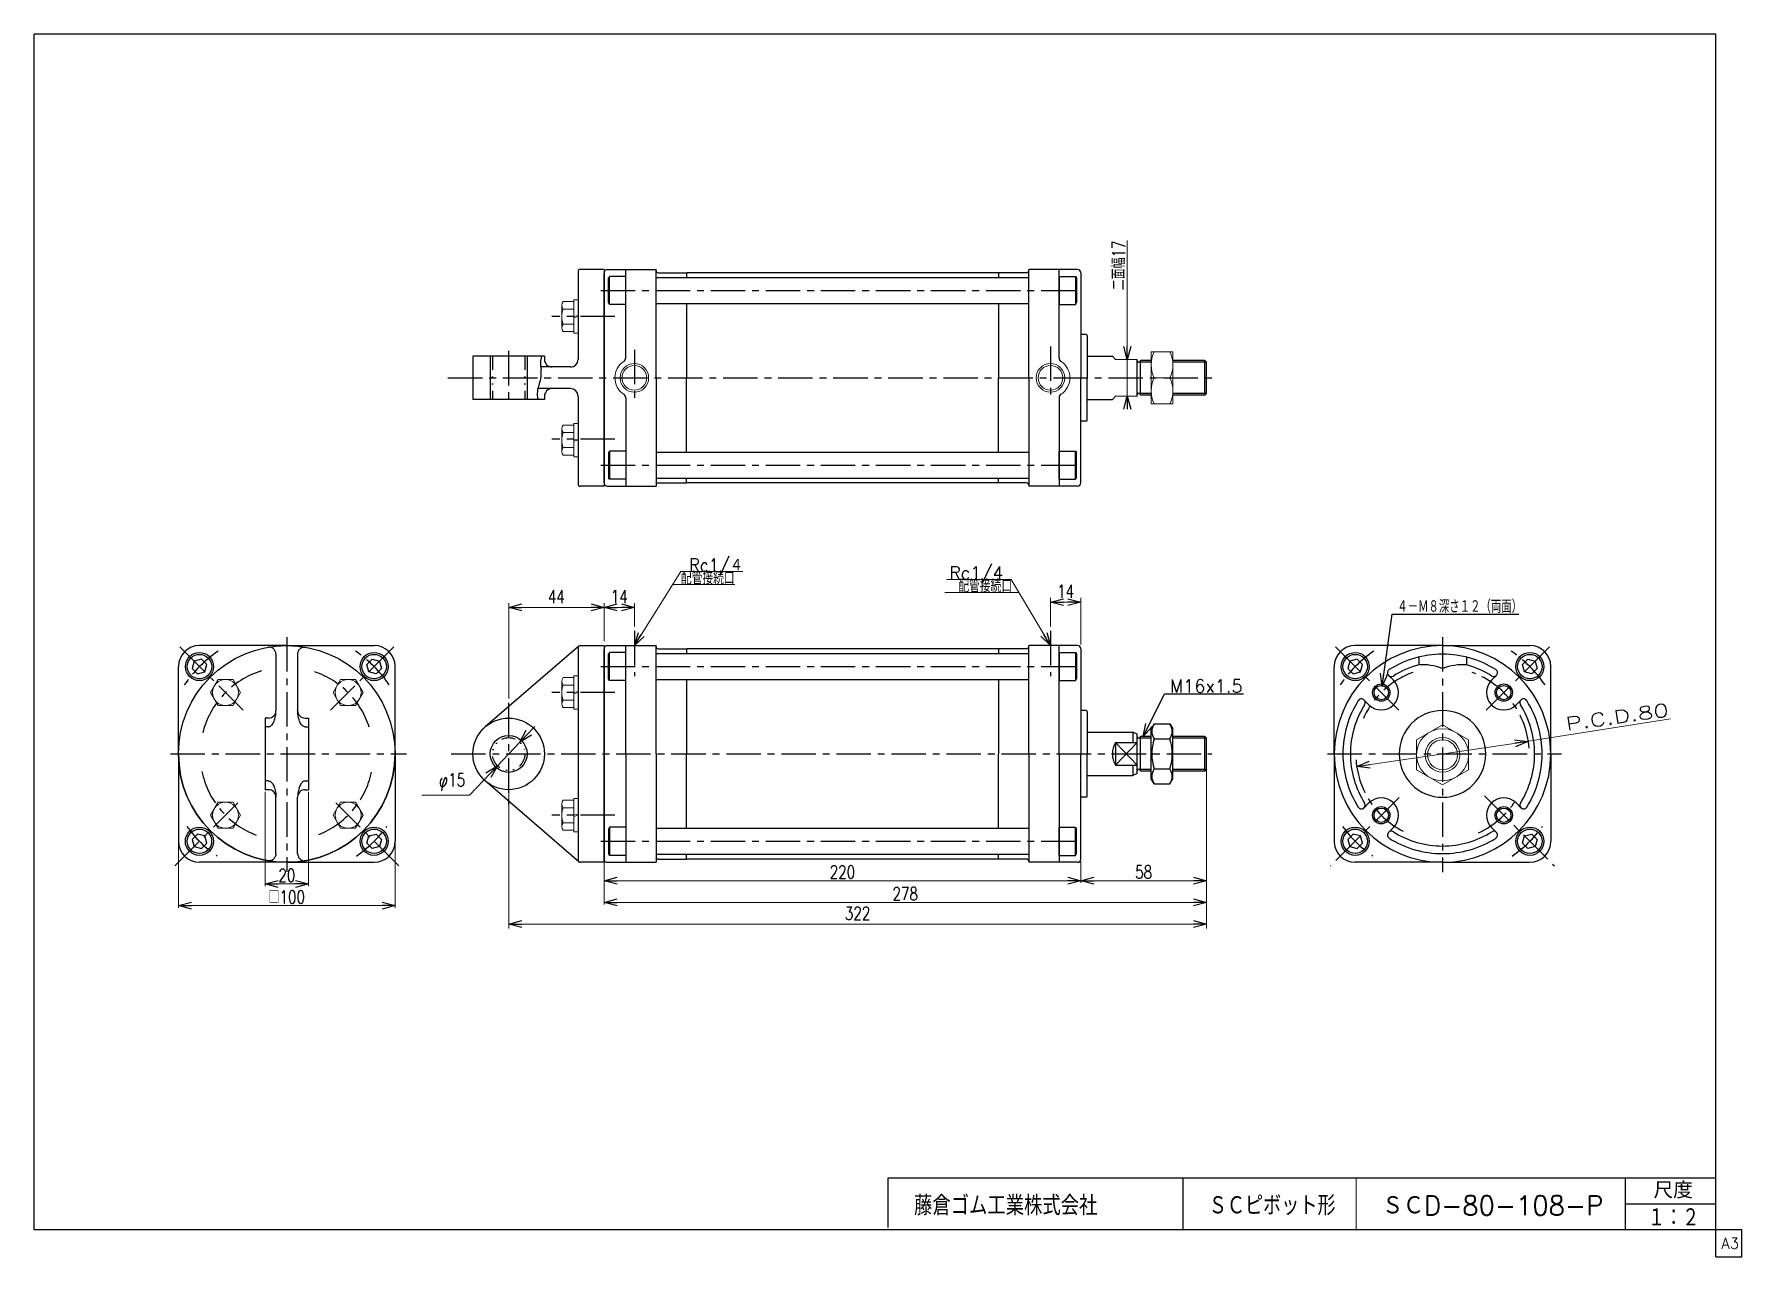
# Model space of a CAD drawing. Header units: millimetres. Extents: x -380 to 408, y -281 to 283.
import ezdxf
from ezdxf.enums import TextEntityAlignment as Align

# ---------------------------------------------------------------- set-up
doc = ezdxf.new("R2010")
doc.units = ezdxf.units.MM
doc.header["$LTSCALE"] = 0.5
doc.linetypes.add('CENTER', pattern=[50.8, 31.75, -6.35, 6.35, -6.35])
doc.linetypes.add('DIVIDE', pattern=[31.75, 12.7, -6.35, 0, -6.35, 0, -6.35])
doc.layers.add('ZUWAKU', color=7, linetype='Continuous')
doc.styles.add('FdaStyle0', font='txt.shx', dxfattribs={"width": 0.761905, "bigfont": 'bigfont'})
doc.dimstyles.new('DaDimDiametricStyle', dxfattribs={"dimtxt": 6, "dimasz": 6.000004, "dimexe": 2, "dimexo": 2, "dimgap": 2.827593, "dimtad": 2, "dimtih": 1, "dimtoh": 1, "dimdsep": 46, "dimtxsty": 'FdaStyle0', "dimblk1": 'OPEN30', "dimblk2": 'OPEN30', "dimsah": 1, "dimcen": 0.09, "dimclrd": 4, "dimclre": 4, "dimclrt": 4, "dimadec": 0, "dimazin": 2, "dimtfac": 1, "dimtdec": 4, "dimtmove": 0, "dimatfit": 0, "dimfxl": 1, "dimarcsym": 0})
doc.dimstyles.new('DaDimRotatedStyle', dxfattribs={"dimtxt": 6, "dimasz": 6.000004, "dimexe": 1, "dimexo": 2, "dimgap": 1, "dimtad": 3, "dimdsep": 46, "dimtxsty": 'FdaStyle0', "dimblk1": 'OPEN30', "dimblk2": 'OPEN30', "dimsah": 1, "dimcen": 0.09, "dimclrd": 4, "dimclre": 4, "dimclrt": 4, "dimadec": 0, "dimazin": 2, "dimtfac": 1, "dimtdec": 4, "dimtmove": 0, "dimatfit": 0, "dimfxl": 1, "dimarcsym": 0})

msp = doc.modelspace()

# ---------------------------------------------------------------- texts
at = {"color": 4, "style": 'FdaStyle0'}
for s, width, p, p2 in [('Rc1/４', 0.779874, (-77.763, 35.092), (-52.963, 35.092)), ('配管接続口', 0.673913, (-81.546, 29.092), (-56.746, 29.092)), ('Rc1/4', 0.805195, (42.39, 31.457), (67.19, 31.457)), ('配管接続口', 0.673913, (46.442, 25.457), (71.242, 25.457)), ('４－Ｍ８深さ１２（両面）', 0.666667, (248.991, 16.007), (306.591, 16.007)), ('M16x1.5', 0.8, (144.03, -20.696), (177.63, -20.696))]:
    msp.add_text(s, height=6, dxfattribs=dict(at, width=width)).set_placement(p, p2, align=Align.FIT)
msp.add_text('P.C.D.80', height=6, rotation=8, dxfattribs=at).set_placement((327.122, -38.244), (374.655, -31.564), align=Align.FIT)
at = {"layer": 'ZUWAKU', "color": 4, "style": 'FdaStyle0'}
for s, height, width, p, p2 in [('藤倉ゴム工業株式会社', 9, 0.652778, (26.025, -261.815), (110.625, -261.815)), ('ＳＣピボット形', 9, 0.65, (162.025, -261.815), (220.525, -261.815)), ('尺度', 7.6, 0.749175, (367.23, -254.06), (385.39, -254.06)), ('ＳＣD-80-108-P', 9, 0.752212, (242.025, -261.815), (344.025, -261.815)), ('１：２', 9, 0.637097, (364.687, -267.396), (388.387, -267.396))]:
    msp.add_text(s, height=height, dxfattribs=dict(at, width=width)).set_placement(p, p2, align=Align.FIT)
at = {"layer": 'ZUWAKU', "color": 7, "style": 'FdaStyle0', "width": 0.8}
msp.add_text('A3', height=5, dxfattribs=at).set_placement((398.615, -277.25), (406.615, -277.25), align=Align.FIT)

# ---------------------------------------------------------------- blocks, each defined once
blk = doc.blocks.new('_OPEN30')
at = {"color": 0, "linetype": 'ByBlock', "lineweight": -2}
for p, q in [((-1, 0.267949), (0, 0)), ((0, 0), (-1, -0.267949)), ((0, 0), (-1, 0))]:
    blk.add_line(p, q, dxfattribs=at)
blk = doc.blocks.new('DC_GROUP_Φ80_1')
at = {"color": 4, "linetype": 'Continuous', "lineweight": 25}
for p, q in [((-306.16, -6.26), (-307.06, -9.6)), ((-302.82, -5.36), (-306.16, -6.26)), ((-300.37, -7.81), (-302.82, -5.36)), ((-301.26, -11.16), (-300.37, -7.81)), ((-307.06, -9.6), (-304.61, -12.05)), ((-304.61, -12.05), (-301.26, -11.16))]:
    blk.add_line(p, q, dxfattribs=at)
for radius in [6.5, 5.63]:
    blk.add_circle((-303.71, -8.71), radius, dxfattribs=at)
blk = doc.blocks.new('DC_GROUP_Φ80_2')
at = {"color": 4, "linetype": 'Continuous', "lineweight": 25}
for p, q in [((-226.46, -7.81), (-224.01, -5.36)), ((-225.56, -11.16), (-226.46, -7.81)), ((-224.01, -5.36), (-220.66, -6.26)), ((-220.66, -6.26), (-219.77, -9.6)), ((-222.22, -12.05), (-225.56, -11.16)), ((-219.77, -9.6), (-222.22, -12.05))]:
    blk.add_line(p, q, dxfattribs=at)
for radius in [6.5, 5.63]:
    blk.add_circle((-223.11, -8.71), radius, dxfattribs=at)
blk = doc.blocks.new('DC_GROUP_Φ80_3')
at = {"color": 4, "linetype": 'Continuous', "lineweight": 25}
for p, q in [((-304.61, -85.97), (-307.06, -88.42)), ((-301.27, -86.86), (-304.61, -85.97)), ((-307.06, -88.42), (-306.17, -91.76)), ((-306.17, -91.76), (-302.82, -92.66)), ((-302.82, -92.66), (-300.37, -90.21)), ((-300.37, -90.21), (-301.27, -86.86))]:
    blk.add_line(p, q, dxfattribs=at)
for radius in [6.5, 5.63]:
    blk.add_circle((-303.72, -89.31), radius, dxfattribs=at)
blk = doc.blocks.new('DC_GROUP_Φ80_4')
at = {"color": 4, "linetype": 'Continuous', "lineweight": 25}
for p, q in [((-225.56, -86.86), (-222.21, -85.97)), ((-222.21, -85.97), (-219.76, -88.42)), ((-226.45, -90.21), (-225.56, -86.86)), ((-224, -92.66), (-226.45, -90.21)), ((-220.66, -91.76), (-224, -92.66)), ((-219.76, -88.42), (-220.66, -91.76))]:
    blk.add_line(p, q, dxfattribs=at)
for radius in [6.5, 5.63]:
    blk.add_circle((-223.11, -89.31), radius, dxfattribs=at)
blk = doc.blocks.new('*D5')
at = {"color": 4, "linetype": 'Continuous', "lineweight": 13}
for p, q in [((-313.41, -90.31), (-313.41, -120.01)), ((-213.41, -90.31), (-213.41, -120.01)), ((-313.41, -119.01), (-213.41, -119.01))]:
    blk.add_line(p, q, dxfattribs=at)
at = {"color": 4, "xscale": 6.000005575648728, "yscale": 5.999978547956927}
for p, rotation in [((-313.41, -119.01), 180), ((-213.41, -119.01), 360)]:
    blk.add_blockref('_OPEN30', p, dxfattribs=dict(at, rotation=rotation))
at = {"color": 4, "insert": (-263.41, -118.01), "char_height": 6, "width": 31.5, "attachment_point": 8, "style": 'FdaStyle0'}
blk.add_mtext('\\T1.00;□100', dxfattribs=at)
blk = doc.blocks.new('DC_GROUP_Φ80_5')
at = {"color": 4, "linetype": 'Continuous', "lineweight": 25}
for p, q in [((-268.62, -31.58), (-268.53, -30.95)), ((-268.53, -30.95), (-268.47, -30.31)), ((-268.47, -30.31), (-268.43, -29.66)), ((-268.43, -29.66), (-268.41, -29.01)), ((-271.91, -36.52), (-271.61, -36.49)), ((-271.61, -36.49), (-271.3, -36.41)), ((-271.3, -36.41), (-271.01, -36.27)), ((-271.01, -36.27), (-270.72, -36.07)), ((-270.72, -36.07), (-270.43, -35.82)), ((-270.43, -35.82), (-270.16, -35.52)), ((-270.16, -35.52), (-269.9, -35.16)), ((-269.9, -35.16), (-269.66, -34.76)), ((-269.66, -34.76), (-269.44, -34.32)), ((-269.44, -34.32), (-269.23, -33.84)), ((-269.23, -33.84), (-269.05, -33.32)), ((-269.05, -33.32), (-268.88, -32.77)), ((-268.88, -32.77), (-268.74, -32.18)), ((-268.74, -32.18), (-268.62, -31.58))]:
    blk.add_line(p, q, dxfattribs=at)
blk = doc.blocks.new('DC_GROUP_Φ80_6')
at = {"color": 4, "linetype": 'Continuous', "lineweight": 25}
for p, q in [((-271.74, -98.3), (-271.91, -98.28)), ((-271.48, -98.31), (-271.74, -98.3)), ((-271.23, -98.3), (-271.48, -98.31)), ((-270.97, -98.26), (-271.23, -98.3)), ((-270.72, -98.2), (-270.97, -98.26)), ((-270.47, -98.11), (-270.72, -98.2)), ((-270.23, -98), (-270.47, -98.11)), ((-270, -97.86), (-270.23, -98)), ((-269.77, -97.7), (-270, -97.86)), ((-269.56, -97.52), (-269.77, -97.7)), ((-269.37, -97.32), (-269.56, -97.52)), ((-269.18, -97.11), (-269.37, -97.32)), ((-269.02, -96.87), (-269.18, -97.11)), ((-268.87, -96.63), (-269.02, -96.87)), ((-268.74, -96.36), (-268.87, -96.63)), ((-268.63, -96.09), (-268.74, -96.36)), ((-268.54, -95.81), (-268.63, -96.09)), ((-268.47, -95.52), (-268.54, -95.81)), ((-268.43, -95.23), (-268.47, -95.52)), ((-268.41, -95.03), (-268.43, -95.23))]:
    blk.add_line(p, q, dxfattribs=at)
blk = doc.blocks.new('DC_GROUP_Φ80_7')
at = {"color": 4, "linetype": 'Continuous', "lineweight": 25}
for p, q in [((-271.91, -61.49), (-271.61, -61.52)), ((-271.61, -61.52), (-271.3, -61.61)), ((-271.3, -61.61), (-271.01, -61.75)), ((-271.01, -61.75), (-270.72, -61.95)), ((-270.72, -61.95), (-270.43, -62.2)), ((-270.43, -62.2), (-270.16, -62.5)), ((-270.16, -62.5), (-269.9, -62.85)), ((-269.9, -62.85), (-269.66, -63.25)), ((-269.66, -63.25), (-269.44, -63.69)), ((-269.44, -63.69), (-269.23, -64.18)), ((-269.23, -64.18), (-269.05, -64.7)), ((-269.05, -64.7), (-268.88, -65.25)), ((-268.88, -65.25), (-268.74, -65.83)), ((-268.74, -65.83), (-268.62, -66.44)), ((-268.62, -66.44), (-268.53, -67.06)), ((-268.53, -67.06), (-268.47, -67.7)), ((-268.47, -67.7), (-268.43, -68.35)), ((-268.43, -68.35), (-268.41, -69.01))]:
    blk.add_line(p, q, dxfattribs=at)
blk = doc.blocks.new('DC_GROUP_Φ80_8')
at = {"color": 4, "linetype": 'Continuous', "lineweight": 25}
for p, q in [((-258.4, -29.66), (-258.41, -29.01)), ((-258.36, -30.31), (-258.4, -29.66)), ((-258.29, -30.95), (-258.36, -30.31)), ((-258.2, -31.58), (-258.29, -30.95)), ((-258.08, -32.18), (-258.2, -31.58)), ((-257.94, -32.77), (-258.08, -32.18)), ((-257.78, -33.32), (-257.94, -32.77)), ((-257.59, -33.84), (-257.78, -33.32)), ((-257.39, -34.32), (-257.59, -33.84)), ((-257.16, -34.76), (-257.39, -34.32)), ((-256.92, -35.16), (-257.16, -34.76)), ((-256.66, -35.52), (-256.92, -35.16)), ((-256.39, -35.82), (-256.66, -35.52)), ((-256.11, -36.07), (-256.39, -35.82)), ((-255.82, -36.27), (-256.11, -36.07)), ((-255.52, -36.41), (-255.82, -36.27)), ((-255.22, -36.49), (-255.52, -36.41)), ((-254.91, -36.52), (-255.22, -36.49))]:
    blk.add_line(p, q, dxfattribs=at)
blk = doc.blocks.new('DC_GROUP_Φ80_9')
at = {"color": 4, "linetype": 'Continuous', "lineweight": 25}
for p, q in [((-258.41, -95.03), (-258.4, -95.23)), ((-258.4, -95.23), (-258.35, -95.52)), ((-258.35, -95.52), (-258.28, -95.81)), ((-258.28, -95.81), (-258.19, -96.09)), ((-258.19, -96.09), (-258.08, -96.36)), ((-258.08, -96.36), (-257.95, -96.63)), ((-257.95, -96.63), (-257.81, -96.87)), ((-257.81, -96.87), (-257.64, -97.11)), ((-257.64, -97.11), (-257.46, -97.32)), ((-257.46, -97.32), (-257.26, -97.52)), ((-257.26, -97.52), (-257.05, -97.7)), ((-257.05, -97.7), (-256.83, -97.86)), ((-256.83, -97.86), (-256.59, -98)), ((-256.59, -98), (-256.35, -98.11)), ((-256.35, -98.11), (-256.11, -98.2)), ((-256.11, -98.2), (-255.85, -98.26)), ((-255.85, -98.26), (-255.6, -98.3)), ((-255.6, -98.3), (-255.34, -98.31)), ((-255.34, -98.31), (-255.09, -98.3)), ((-255.09, -98.3), (-254.91, -98.28))]:
    blk.add_line(p, q, dxfattribs=at)
blk = doc.blocks.new('DC_GROUP_Φ80_10')
at = {"color": 4, "linetype": 'Continuous', "lineweight": 25}
for p, q in [((-256.92, -62.85), (-257.16, -63.25)), ((-256.66, -62.5), (-256.92, -62.85)), ((-256.39, -62.2), (-256.66, -62.5)), ((-256.11, -61.95), (-256.39, -62.2)), ((-255.82, -61.75), (-256.11, -61.95)), ((-255.52, -61.61), (-255.82, -61.75)), ((-255.22, -61.52), (-255.52, -61.61)), ((-254.91, -61.49), (-255.22, -61.52)), ((-258.4, -68.35), (-258.41, -69.01)), ((-258.36, -67.7), (-258.4, -68.35)), ((-258.29, -67.06), (-258.36, -67.7)), ((-258.2, -66.44), (-258.29, -67.06)), ((-258.08, -65.83), (-258.2, -66.44)), ((-257.94, -65.25), (-258.08, -65.83)), ((-257.78, -64.7), (-257.94, -65.25)), ((-257.59, -64.18), (-257.78, -64.7)), ((-257.39, -63.69), (-257.59, -64.18)), ((-257.16, -63.25), (-257.39, -63.69))]:
    blk.add_line(p, q, dxfattribs=at)
blk = doc.blocks.new('DC_GROUP_Φ80_11')
at = {"color": 4, "linetype": 'Continuous', "lineweight": 25}
for p, q in [((-271.74, 0.29), (-271.91, 0.26)), ((-271.48, 0.3), (-271.74, 0.29)), ((-271.23, 0.29), (-271.48, 0.3)), ((-270.97, 0.25), (-271.23, 0.29)), ((-270.72, 0.18), (-270.97, 0.25)), ((-270.47, 0.09), (-270.72, 0.18)), ((-270.23, -0.02), (-270.47, 0.09)), ((-270, -0.15), (-270.23, -0.02)), ((-269.77, -0.31), (-270, -0.15)), ((-269.56, -0.49), (-269.77, -0.31)), ((-269.37, -0.69), (-269.56, -0.49)), ((-269.18, -0.91), (-269.37, -0.69)), ((-269.02, -1.14), (-269.18, -0.91)), ((-268.87, -1.39), (-269.02, -1.14)), ((-268.74, -1.65), (-268.87, -1.39)), ((-268.63, -1.92), (-268.74, -1.65)), ((-268.54, -2.2), (-268.63, -1.92)), ((-268.47, -2.49), (-268.54, -2.2)), ((-268.43, -2.78), (-268.47, -2.49)), ((-268.41, -2.98), (-268.43, -2.78))]:
    blk.add_line(p, q, dxfattribs=at)
blk = doc.blocks.new('DC_GROUP_Φ80_12')
at = {"color": 4, "linetype": 'Continuous', "lineweight": 25}
for p, q in [((-256.59, -0.02), (-256.35, 0.09)), ((-256.35, 0.09), (-256.11, 0.18)), ((-256.11, 0.18), (-255.85, 0.25)), ((-255.85, 0.25), (-255.6, 0.29)), ((-255.6, 0.29), (-255.34, 0.3)), ((-255.34, 0.3), (-255.09, 0.29)), ((-255.09, 0.29), (-254.91, 0.26)), ((-258.41, -2.98), (-258.4, -2.78)), ((-258.4, -2.78), (-258.35, -2.49)), ((-258.35, -2.49), (-258.28, -2.2)), ((-258.28, -2.2), (-258.19, -1.92)), ((-258.19, -1.92), (-258.08, -1.65)), ((-258.08, -1.65), (-257.95, -1.39)), ((-257.95, -1.39), (-257.81, -1.14)), ((-257.81, -1.14), (-257.64, -0.91)), ((-257.64, -0.91), (-257.46, -0.69)), ((-257.46, -0.69), (-257.26, -0.49)), ((-257.26, -0.49), (-257.05, -0.31)), ((-257.05, -0.31), (-256.83, -0.15)), ((-256.83, -0.15), (-256.59, -0.02))]:
    blk.add_line(p, q, dxfattribs=at)
blk = doc.blocks.new('*D14')
at = {"color": 4, "linetype": 'Continuous', "lineweight": 13}
for p, q in [((-273.41, -66.51), (-273.41, -110.01)), ((-253.41, -66.51), (-253.41, -110.01)), ((-273.41, -109.01), (-253.41, -109.01))]:
    blk.add_line(p, q, dxfattribs=at)
at = {"color": 4, "xscale": 6.000005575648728, "yscale": 5.999978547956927}
for p, rotation in [((-273.41, -109.01), 180), ((-253.41, -109.01), 360)]:
    blk.add_blockref('_OPEN30', p, dxfattribs=dict(at, rotation=rotation))
at = {"color": 4, "insert": (-263.41, -108.01), "char_height": 6, "width": 22.5, "attachment_point": 8, "style": 'FdaStyle0'}
blk.add_mtext('\\T1.00;20', dxfattribs=at)
blk = doc.blocks.new('DC_GROUP_Φ80_13')
at = {"color": 4, "linetype": 'Continuous', "lineweight": 13}
for p, q in [((-295.16, -14.72), (-298.62, -20.72)), ((-288.23, -14.72), (-295.16, -14.72)), ((-284.77, -20.72), (-288.23, -14.72)), ((-298.62, -20.72), (-295.16, -26.72)), ((-288.23, -26.72), (-284.77, -20.72)), ((-295.16, -26.72), (-288.23, -26.72))]:
    blk.add_line(p, q, dxfattribs=at)
blk.add_circle((-291.7, -20.72), 6, dxfattribs=at)
blk = doc.blocks.new('DC_GROUP_Φ80_14')
at = {"color": 4, "linetype": 'Continuous', "lineweight": 13}
for p, q in [((-238.59, -14.72), (-242.06, -20.72)), ((-231.66, -14.72), (-238.59, -14.72)), ((-228.2, -20.72), (-231.66, -14.72)), ((-242.06, -20.72), (-238.59, -26.72)), ((-231.66, -26.72), (-228.2, -20.72)), ((-238.59, -26.72), (-231.66, -26.72))]:
    blk.add_line(p, q, dxfattribs=at)
blk.add_circle((-235.13, -20.72), 6, dxfattribs=at)
blk = doc.blocks.new('DC_GROUP_Φ80_15')
at = {"color": 4, "linetype": 'Continuous', "lineweight": 13}
for p, q in [((-238.59, -71.29), (-242.06, -77.29)), ((-242.06, -77.29), (-238.59, -83.29)), ((-231.66, -71.29), (-238.59, -71.29)), ((-228.2, -77.29), (-231.66, -71.29)), ((-231.66, -83.29), (-228.2, -77.29)), ((-238.59, -83.29), (-231.66, -83.29))]:
    blk.add_line(p, q, dxfattribs=at)
blk.add_circle((-235.13, -77.29), 6, dxfattribs=at)
blk = doc.blocks.new('DC_GROUP_Φ80_16')
at = {"color": 4, "linetype": 'Continuous', "lineweight": 13}
for p, q in [((-295.16, -71.29), (-298.62, -77.29)), ((-298.62, -77.29), (-295.16, -83.29)), ((-288.23, -71.29), (-295.16, -71.29)), ((-284.77, -77.29), (-288.23, -71.29)), ((-288.23, -83.29), (-284.77, -77.29)), ((-295.16, -83.29), (-288.23, -83.29))]:
    blk.add_line(p, q, dxfattribs=at)
blk.add_circle((-291.7, -77.29), 6, dxfattribs=at)
blk = doc.blocks.new('DC_GROUP_Φ80_17')
at = {"color": 4, "linetype": 'Continuous', "lineweight": 25}
for p, q in [((-114.54, -82.81), (-115.04, -83.68)), ((-115.04, -83.68), (-115.04, -94.95)), ((-107.04, -82.81), (-114.54, -82.81)), ((-114.54, -82.81), (-114.54, -95.81)), ((-107.04, -82.81), (-107.04, -95.81)), ((-114.54, -95.81), (-115.04, -94.95)), ((-107.04, -95.81), (-114.54, -95.81))]:
    blk.add_line(p, q, dxfattribs=at)
blk = doc.blocks.new('DC_GROUP_Φ80_18')
at = {"color": 4, "linetype": 'Continuous', "lineweight": 25}
for p, q in [((92.96, -95.81), (92.96, -82.81)), ((92.96, -82.81), (100.46, -82.81)), ((100.46, -82.81), (100.96, -83.68)), ((100.46, -95.81), (100.46, -82.81)), ((100.96, -94.95), (100.96, -83.68)), ((92.96, -95.81), (100.46, -95.81)), ((100.46, -95.81), (100.96, -94.95))]:
    blk.add_line(p, q, dxfattribs=at)
blk = doc.blocks.new('DC_GROUP_Φ80_19')
at = {"color": 4, "linetype": 'Continuous', "lineweight": 25}
for p, q in [((136.82, -35.15), (135.46, -37.51)), ((135.46, -60.51), (135.46, -37.51)), ((136.82, -35.15), (144.1, -35.15)), ((144.1, -35.15), (145.46, -37.51)), ((145.46, -60.51), (145.46, -37.51)), ((136.82, -42.08), (144.1, -42.08)), ((136.82, -62.86), (135.46, -60.51)), ((136.82, -55.94), (144.1, -55.94)), ((136.82, -62.86), (144.1, -62.86)), ((144.1, -62.86), (145.46, -60.51))]:
    blk.add_line(p, q, dxfattribs=at)
for centre, radius, start, end in [((141.88, -38.62), 6.13, 145.61111, 214.38889), ((139.03, -38.62), 6.13, 325.61111, 34.38889), ((158.67, -49.01), 22.93, 162.41112, 197.5889), ((122.24, -49.01), 22.93, 342.41111, 17.58889), ((141.88, -59.4), 6.13, 145.61111, 214.38889), ((139.03, -59.4), 6.13, 325.61111, 34.38889)]:
    blk.add_arc(centre, radius, start, end, dxfattribs=at)
blk = doc.blocks.new('DC_GROUP_Φ80_20')
at = {"color": 4, "linetype": 'Continuous', "lineweight": 25}
for p, q in [((-114.54, -2.2), (-115.04, -3.07)), ((-115.04, -14.34), (-115.04, -3.07)), ((-107.04, -2.2), (-114.54, -2.2)), ((-114.54, -15.2), (-114.54, -2.2)), ((-107.04, -15.2), (-107.04, -2.2)), ((-114.54, -15.2), (-115.04, -14.34)), ((-107.04, -15.2), (-114.54, -15.2))]:
    blk.add_line(p, q, dxfattribs=at)
blk = doc.blocks.new('DC_GROUP_Φ80_21')
at = {"color": 4, "linetype": 'Continuous', "lineweight": 25}
for p, q in [((92.96, -2.2), (92.96, -15.2)), ((92.96, -2.2), (100.46, -2.2)), ((100.46, -2.2), (100.96, -3.07)), ((100.46, -2.2), (100.46, -15.2)), ((100.96, -3.07), (100.96, -14.34)), ((92.96, -15.2), (100.46, -15.2)), ((100.46, -15.2), (100.96, -14.34))]:
    blk.add_line(p, q, dxfattribs=at)
blk = doc.blocks.new('DC_GROUP_Φ80_22')
at = {"color": 4, "linetype": 'Continuous', "lineweight": 25}
for p, q in [((227.13, -6.26), (226.23, -9.6)), ((230.47, -5.36), (227.13, -6.26)), ((232.92, -7.81), (230.47, -5.36)), ((232.02, -11.16), (232.92, -7.81)), ((226.23, -9.6), (228.68, -12.05)), ((228.68, -12.05), (232.02, -11.16))]:
    blk.add_line(p, q, dxfattribs=at)
for radius in [6.5, 5.63]:
    blk.add_circle((229.58, -8.71), radius, dxfattribs=at)
blk = doc.blocks.new('DC_GROUP_Φ80_23')
at = {"color": 4, "linetype": 'Continuous', "lineweight": 25}
for p, q in [((228.67, -85.97), (226.22, -88.42)), ((232.02, -86.86), (228.67, -85.97)), ((226.22, -88.42), (227.12, -91.76)), ((227.12, -91.76), (230.47, -92.66)), ((230.47, -92.66), (232.92, -90.21)), ((232.92, -90.21), (232.02, -86.86))]:
    blk.add_line(p, q, dxfattribs=at)
for radius in [6.5, 5.63]:
    blk.add_circle((229.57, -89.31), radius, dxfattribs=at)
blk = doc.blocks.new('DC_GROUP_Φ80_24')
at = {"color": 4, "linetype": 'Continuous', "lineweight": 25}
for p, q in [((306.83, -7.81), (309.28, -5.36)), ((307.73, -11.16), (306.83, -7.81)), ((309.28, -5.36), (312.62, -6.26)), ((312.62, -6.26), (313.52, -9.6)), ((311.07, -12.05), (307.73, -11.16)), ((313.52, -9.6), (311.07, -12.05))]:
    blk.add_line(p, q, dxfattribs=at)
for radius in [6.5, 5.63]:
    blk.add_circle((310.18, -8.71), radius, dxfattribs=at)
blk = doc.blocks.new('DC_GROUP_Φ80_25')
at = {"color": 4, "linetype": 'Continuous', "lineweight": 25}
for p, q in [((307.73, -86.86), (311.08, -85.97)), ((311.08, -85.97), (313.53, -88.42)), ((306.83, -90.21), (307.73, -86.86)), ((309.28, -92.66), (306.83, -90.21)), ((312.63, -91.76), (309.28, -92.66)), ((313.53, -88.42), (312.63, -91.76))]:
    blk.add_line(p, q, dxfattribs=at)
for radius in [6.5, 5.63]:
    blk.add_circle((310.18, -89.31), radius, dxfattribs=at)
blk = doc.blocks.new('*D28')
at = {"color": 4, "linetype": 'Continuous', "lineweight": 13}
for p, q in [((-117.04, -98.51), (-117.04, -108.51)), ((102.96, -98.51), (102.96, -108.51)), ((-117.04, -107.51), (102.96, -107.51))]:
    blk.add_line(p, q, dxfattribs=at)
at = {"color": 4, "xscale": 6.000005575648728, "yscale": 5.999978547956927}
for p, rotation in [((-117.04, -107.51), 180), ((102.96, -107.51), 360)]:
    blk.add_blockref('_OPEN30', p, dxfattribs=dict(at, rotation=rotation))
at = {"color": 4, "insert": (-7.04, -106.51), "char_height": 6, "width": 30, "attachment_point": 8, "style": 'FdaStyle0'}
blk.add_mtext('\\T1.00;220', dxfattribs=at)
blk = doc.blocks.new('*D29')
at = {"color": 4, "linetype": 'Continuous', "lineweight": 13}
for p, q in [((160.96, -57.2), (160.96, -108.51)), ((102.96, -98.51), (102.96, -108.51)), ((102.96, -107.51), (160.96, -107.51))]:
    blk.add_line(p, q, dxfattribs=at)
at = {"color": 4, "xscale": 6.000005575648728, "yscale": 5.999978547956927}
for p, rotation in [((102.96, -107.51), 180), ((160.96, -107.51), 360)]:
    blk.add_blockref('_OPEN30', p, dxfattribs=dict(at, rotation=rotation))
at = {"color": 4, "insert": (131.96, -106.51), "char_height": 6, "width": 22.5, "attachment_point": 8, "style": 'FdaStyle0'}
blk.add_mtext('\\T1.00;58', dxfattribs=at)
blk = doc.blocks.new('*D30')
at = {"color": 4, "linetype": 'Continuous', "lineweight": 13}
for p, q in [((160.96, -57.2), (160.96, -118.51)), ((-117.04, -98.51), (-117.04, -118.51)), ((-117.04, -117.51), (160.96, -117.51))]:
    blk.add_line(p, q, dxfattribs=at)
at = {"color": 4, "xscale": 6.000005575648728, "yscale": 5.999978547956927}
for p, rotation in [((-117.04, -117.51), 180), ((160.96, -117.51), 360)]:
    blk.add_blockref('_OPEN30', p, dxfattribs=dict(at, rotation=rotation))
at = {"color": 4, "insert": (21.96, -116.51), "char_height": 6, "width": 30, "attachment_point": 8, "style": 'FdaStyle0'}
blk.add_mtext('\\T1.00;278', dxfattribs=at)
blk = doc.blocks.new('DC_GROUP_Φ80_26')
at = {"color": 4, "linetype": 'Continuous', "lineweight": 13}
for p, q in [((269.88, -35.56), (257.88, -42.48)), ((281.88, -42.48), (269.88, -35.56)), ((257.88, -42.48), (257.88, -56.34)), ((281.88, -56.34), (281.88, -42.48)), ((257.88, -56.34), (269.88, -63.27)), ((269.88, -63.27), (281.88, -56.34))]:
    blk.add_line(p, q, dxfattribs=at)
for radius in [12, 8, 6.92]:
    blk.add_circle((269.88, -49.41), radius, dxfattribs=at)
blk = doc.blocks.new('DC_GROUP_Φ80_27')
at = {"color": 4, "linetype": 'Continuous', "lineweight": 25}
for p, q in [((-114.54, 90.67), (-115.04, 89.8)), ((-115.04, 89.8), (-115.04, 78.54)), ((-107.04, 90.67), (-114.54, 90.67)), ((-114.54, 90.67), (-114.54, 77.67)), ((-107.04, 90.67), (-107.04, 77.67)), ((-114.54, 77.67), (-115.04, 78.54)), ((-107.04, 77.67), (-114.54, 77.67))]:
    blk.add_line(p, q, dxfattribs=at)
blk = doc.blocks.new('DC_GROUP_Φ80_28')
at = {"color": 4, "linetype": 'Continuous', "lineweight": 25}
for p, q in [((92.96, 77.67), (92.96, 90.67)), ((92.96, 90.67), (100.46, 90.67)), ((100.46, 90.67), (100.96, 89.8)), ((100.46, 77.67), (100.46, 90.67)), ((100.96, 78.54), (100.96, 89.8)), ((92.96, 77.67), (100.46, 77.67)), ((100.46, 77.67), (100.96, 78.54))]:
    blk.add_line(p, q, dxfattribs=at)
blk = doc.blocks.new('DC_GROUP_Φ80_29')
at = {"color": 4, "linetype": 'Continuous', "lineweight": 25}
for p, q in [((-114.54, 171.28), (-115.04, 170.41)), ((-115.04, 159.15), (-115.04, 170.41)), ((-107.04, 171.28), (-114.54, 171.28)), ((-114.54, 158.28), (-114.54, 171.28)), ((-107.04, 158.28), (-107.04, 171.28)), ((-114.54, 158.28), (-115.04, 159.15)), ((-107.04, 158.28), (-114.54, 158.28))]:
    blk.add_line(p, q, dxfattribs=at)
blk = doc.blocks.new('DC_GROUP_Φ80_30')
at = {"color": 4, "linetype": 'Continuous', "lineweight": 25}
for p, q in [((92.96, 171.28), (92.96, 158.28)), ((92.96, 171.28), (100.46, 171.28)), ((100.46, 171.28), (100.96, 170.41)), ((100.46, 171.28), (100.46, 158.28)), ((100.96, 170.41), (100.96, 159.15)), ((92.96, 158.28), (100.46, 158.28)), ((100.46, 158.28), (100.96, 159.15))]:
    blk.add_line(p, q, dxfattribs=at)
blk = doc.blocks.new('DC_GROUP_Φ80_31')
at = {"color": 4, "linetype": 'Continuous', "lineweight": 13}
for p, q in [((145.46, 136.47), (135.46, 136.47)), ((135.46, 136.47), (135.46, 112.47)), ((145.46, 112.47), (145.46, 136.47)), ((136.81, 124.47), (144.1, 124.47)), ((135.46, 112.47), (145.46, 112.47))]:
    blk.add_line(p, q, dxfattribs=at)
for centre, start, end in [((149.34, 130.47), 154.41023, 205.58977), ((131.57, 130.47), 334.41023, 25.58977), ((149.34, 118.47), 154.41023, 205.58977), ((131.57, 118.47), 334.41023, 25.58977)]:
    blk.add_arc(centre, 13.89, start, end, dxfattribs=at)
blk = doc.blocks.new('DA_IMAGEDIMGROUP_1')
at = {"color": 4, "linetype": 'Continuous', "lineweight": 13}
for p, q in [((124.39, 187.79), (124.39, 132.97)), ((124.39, 115.97), (124.39, 132.97)), ((124.39, 110.97), (124.39, 115.97))]:
    blk.add_line(p, q, dxfattribs=at)
at = {"color": 4, "xscale": 6.000005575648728, "yscale": 5.999978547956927}
for p, rotation in [((124.39, 132.97), 270), ((124.39, 115.97), 90)]:
    blk.add_blockref('_OPEN30', p, dxfattribs=dict(at, rotation=rotation))
at = {"color": 4, "insert": (123.39, 164.9), "char_height": 6, "width": 37.5, "attachment_point": 7, "rotation": 90, "style": 'FdaStyle0'}
blk.add_mtext('\\T1.00;二面幅17', dxfattribs=at)
blk = doc.blocks.new('DC_GROUP_Φ80_32')
at = {"color": 4, "linetype": 'Continuous', "lineweight": 13}
for p, q in [((-131.04, -70.36), (-135.86, -70.36)), ((-129.04, -69.59), (-131.04, -69.59)), ((-131.04, -69.59), (-131.04, -84.99)), ((-129.04, -69.59), (-129.04, -84.99)), ((-136.54, -72.09), (-136.54, -82.48)), ((-131.04, -73.82), (-135.86, -73.82)), ((-131.04, -77.29), (-129.04, -76.75)), ((-131.04, -77.82), (-129.04, -77.29)), ((-131.04, -80.75), (-135.86, -80.75)), ((-131.04, -84.22), (-135.86, -84.22)), ((-129.04, -84.99), (-131.04, -84.99))]:
    blk.add_line(p, q, dxfattribs=at)
for centre, radius, start, end in [((-134, -72.09), 2.55, 137.11671, 222.88329), ((-127.38, -77.29), 9.16, 157.78069, 202.21931), ((-134, -82.48), 2.55, 137.11671, 222.88329)]:
    blk.add_arc(centre, radius, start, end, dxfattribs=at)
blk = doc.blocks.new('DC_GROUP_Φ80_33')
at = {"color": 4, "linetype": 'Continuous', "lineweight": 13}
for p, q in [((-136.54, -15.53), (-136.54, -25.92)), ((-131.04, -13.8), (-135.86, -13.8)), ((-129.04, -13.03), (-131.04, -13.03)), ((-131.04, -13.03), (-131.04, -28.43)), ((-129.04, -13.03), (-129.04, -28.43)), ((-131.04, -17.26), (-135.86, -17.26)), ((-131.04, -20.73), (-129.04, -20.19)), ((-131.04, -21.26), (-129.04, -20.73)), ((-131.04, -24.19), (-135.86, -24.19)), ((-131.04, -27.66), (-135.86, -27.66)), ((-129.04, -28.43), (-131.04, -28.43))]:
    blk.add_line(p, q, dxfattribs=at)
for centre, radius, start, end in [((-134, -15.53), 2.55, 137.11671, 222.88329), ((-127.38, -20.73), 9.16, 157.78069, 202.21931), ((-134, -25.92), 2.55, 137.11671, 222.88329)]:
    blk.add_arc(centre, radius, start, end, dxfattribs=at)
blk = doc.blocks.new('*D40')
at = {"color": 4, "linetype": 'Continuous', "lineweight": 13}
for p, q in [((-148.97, -36.34), (-155.87, -43.58)), ((-155.87, -43.58), (-166.22, -54.44)), ((-179.12, -67.99), (-166.22, -54.44)), ((-201.12, -67.99), (-179.12, -67.99))]:
    blk.add_line(p, q, dxfattribs=at)
at = {"color": 4, "xscale": 6.000005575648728, "yscale": 5.999978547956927}
for p, rotation in [((-155.87, -43.58), 226.3918006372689), ((-166.22, -54.44), 46.39180063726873)]:
    blk.add_blockref('_OPEN30', p, dxfattribs=dict(at, rotation=rotation))
at = {"color": 4, "insert": (-181.12, -65.99), "char_height": 6, "width": 30, "attachment_point": 9, "style": 'FdaStyle0'}
blk.add_mtext('\\T1.00;φ15', dxfattribs=at)
blk = doc.blocks.new('DC_GROUP_Φ80_34')
at = {"color": 4, "linetype": 'Continuous', "lineweight": 13}
for p, q in [((-131.04, 102.65), (-135.86, 102.65)), ((-129.04, 103.42), (-131.04, 103.42)), ((-131.04, 103.42), (-131.04, 88.02)), ((-129.04, 103.42), (-129.04, 88.02)), ((-136.54, 100.92), (-136.54, 90.53)), ((-131.04, 99.19), (-135.86, 99.19)), ((-131.04, 95.72), (-129.04, 96.26)), ((-131.04, 95.19), (-129.04, 95.72)), ((-131.04, 92.26), (-135.86, 92.26)), ((-131.04, 88.8), (-135.86, 88.8)), ((-129.04, 88.02), (-131.04, 88.02))]:
    blk.add_line(p, q, dxfattribs=at)
for centre, radius, start, end in [((-134, 100.92), 2.55, 137.11671, 222.88329), ((-127.38, 95.72), 9.16, 157.78069, 202.21931), ((-134, 90.53), 2.55, 137.11671, 222.88329)]:
    blk.add_arc(centre, radius, start, end, dxfattribs=at)
blk = doc.blocks.new('DC_GROUP_Φ80_35')
at = {"color": 4, "linetype": 'Continuous', "lineweight": 13}
for p, q in [((-136.54, 157.95), (-136.54, 147.56)), ((-131.04, 159.68), (-135.86, 159.68)), ((-129.04, 160.45), (-131.04, 160.45)), ((-131.04, 160.45), (-131.04, 145.05)), ((-129.04, 160.45), (-129.04, 145.05)), ((-131.04, 156.22), (-135.86, 156.22)), ((-131.04, 152.75), (-129.04, 153.29)), ((-131.04, 152.22), (-129.04, 152.75)), ((-131.04, 149.29), (-135.86, 149.29)), ((-131.04, 145.83), (-135.86, 145.83)), ((-129.04, 145.05), (-131.04, 145.05))]:
    blk.add_line(p, q, dxfattribs=at)
for centre, radius, start, end in [((-134, 157.95), 2.55, 137.11671, 222.88329), ((-127.38, 152.75), 9.16, 157.78069, 202.21931), ((-134, 147.56), 2.55, 137.11671, 222.88329)]:
    blk.add_arc(centre, radius, start, end, dxfattribs=at)
blk = doc.blocks.new('*D43')
at = {"color": 4, "linetype": 'Continuous', "lineweight": 13}
for p, q in [((-161.04, -23.51), (-161.04, 20.58)), ((-161.04, 18.58), (-117.04, 18.58)), ((-117.04, 2.99), (-117.04, 20.58))]:
    blk.add_line(p, q, dxfattribs=at)
at = {"color": 4, "xscale": 6.000005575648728, "yscale": 5.999978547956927}
for p, rotation in [((-161.04, 18.58), 180), ((-117.04, 18.58), 360)]:
    blk.add_blockref('_OPEN30', p, dxfattribs=dict(at, rotation=rotation))
at = {"color": 4, "insert": (-139.04, 20.58), "char_height": 6, "width": 22.5, "attachment_point": 8, "style": 'FdaStyle0'}
blk.add_mtext('\\T1.00;44', dxfattribs=at)
blk = doc.blocks.new('*D44')
at = {"color": 4, "linetype": 'Continuous', "lineweight": 13}
for p, q in [((-117.04, 2.99), (-117.04, 20.58)), ((-117.04, 18.58), (-103.04, 18.58)), ((-103.04, 9.69), (-103.04, 20.58))]:
    blk.add_line(p, q, dxfattribs=at)
at = {"color": 4, "xscale": 6.000005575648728, "yscale": 5.999978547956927}
for p, rotation in [((-117.04, 18.58), 180), ((-103.04, 18.58), 360)]:
    blk.add_blockref('_OPEN30', p, dxfattribs=dict(at, rotation=rotation))
at = {"color": 4, "insert": (-110.04, 20.58), "char_height": 6, "width": 22.5, "attachment_point": 8, "style": 'FdaStyle0'}
blk.add_mtext('\\T1.00;14', dxfattribs=at)
blk = doc.blocks.new('*D45')
at = {"color": 4, "linetype": 'Continuous', "lineweight": 13}
for p, q in [((88.96, 9.69), (88.96, 22.99)), ((88.96, 20.99), (102.96, 20.99)), ((102.96, 1.49), (102.96, 22.99))]:
    blk.add_line(p, q, dxfattribs=at)
at = {"color": 4, "xscale": 6.000005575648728, "yscale": 5.999978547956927}
for p, rotation in [((88.96, 20.99), 180), ((102.96, 20.99), 360)]:
    blk.add_blockref('_OPEN30', p, dxfattribs=dict(at, rotation=rotation))
at = {"color": 4, "insert": (95.96, 22.99), "char_height": 6, "width": 22.5, "attachment_point": 8, "style": 'FdaStyle0'}
blk.add_mtext('\\T1.00;14', dxfattribs=at)
blk = doc.blocks.new('*D46')
at = {"color": 4, "linetype": 'Continuous', "lineweight": 13}
for p, q in [((160.96, -48.2), (160.96, -129.51)), ((-161.04, -64.51), (-161.04, -129.51)), ((-161.04, -127.51), (160.96, -127.51))]:
    blk.add_line(p, q, dxfattribs=at)
at = {"color": 4, "xscale": 6.000005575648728, "yscale": 5.999978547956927}
for p, rotation in [((-161.04, -127.51), 180), ((160.96, -127.51), 360)]:
    blk.add_blockref('_OPEN30', p, dxfattribs=dict(at, rotation=rotation))
at = {"color": 4, "insert": (-0.04, -125.51), "char_height": 6, "width": 30, "attachment_point": 8, "style": 'FdaStyle0'}
blk.add_mtext('\\T1.00;322', dxfattribs=at)

# ---------------------------------------------------------------- dimensions: what is measured, and where the dimension line sits
at = {"linetype": 'Continuous', "lineweight": 13}
for base, p1, p2, override, picture, middle in [((-117.042, 18.58), (-161.042, -25.508), (-117.042, 0.992), {"dimtxt": 6, "dimasz": 6.000004, "dimexe": 2, "dimexo": 2, "dimgap": 2, "dimtad": 3, "dimtih": 0, "dimtoh": 0, "dimdec": 2, "dimzin": 8, "dimtxsty": 'FdaStyle0', "dimblk1": 'OPEN30', "dimblk2": 'OPEN30', "dimsah": 1, "dimclrd": 4, "dimclre": 4, "dimclrt": 4, "dimazin": 2, "dimtofl": 1, "dimatfit": 0, "dimtolj": 0, "dimtzin": 8}, '*D43', (-139.042, 18.58)), ((-103.042, 18.58), (-117.042, 0.992), (-103.042, 7.695), {"dimtxt": 6, "dimasz": 6.000004, "dimexe": 2, "dimexo": 2, "dimgap": 2, "dimtad": 3, "dimtih": 0, "dimtoh": 0, "dimdec": 2, "dimzin": 8, "dimtxsty": 'FdaStyle0', "dimblk1": 'OPEN30', "dimblk2": 'OPEN30', "dimsah": 1, "dimclrd": 4, "dimclre": 4, "dimclrt": 4, "dimazin": 2, "dimtofl": 1, "dimatfit": 0, "dimtolj": 0, "dimtzin": 8}, '*D44', (-110.042, 18.58)), ((102.958, 20.992), (88.958, 7.695), (102.958, -0.508), {"dimtxt": 6, "dimasz": 6.000004, "dimexe": 2, "dimexo": 2, "dimgap": 2, "dimtad": 3, "dimtih": 0, "dimtoh": 0, "dimdec": 2, "dimzin": 8, "dimtxsty": 'FdaStyle0', "dimblk1": 'OPEN30', "dimblk2": 'OPEN30', "dimsah": 1, "dimclrd": 4, "dimclre": 4, "dimclrt": 4, "dimazin": 2, "dimtofl": 1, "dimatfit": 0, "dimtolj": 0, "dimtzin": 8}, '*D45', (95.958, 20.992)), ((160.958, -127.508), (-161.042, -62.508), (160.958, -46.198), {"dimtxt": 6, "dimasz": 6.000004, "dimexe": 2, "dimexo": 2, "dimgap": 2, "dimtad": 3, "dimtih": 0, "dimtoh": 0, "dimdec": 2, "dimzin": 8, "dimtxsty": 'FdaStyle0', "dimblk1": 'OPEN30', "dimblk2": 'OPEN30', "dimsah": 1, "dimclrd": 4, "dimclre": 4, "dimclrt": 4, "dimazin": 2, "dimtofl": 1, "dimatfit": 0, "dimtolj": 0, "dimtzin": 8}, '*D46', (-0.042, -127.508)), ((160.958, -117.508), (-117.042, -96.508), (160.958, -55.198), {"dimtxt": 6, "dimasz": 6.000004, "dimexe": 1, "dimexo": 2, "dimgap": 1, "dimtad": 3, "dimtih": 0, "dimtoh": 0, "dimdec": 2, "dimzin": 8, "dimtxsty": 'FdaStyle0', "dimblk1": 'OPEN30', "dimblk2": 'OPEN30', "dimsah": 1, "dimclrd": 4, "dimclre": 4, "dimclrt": 4, "dimazin": 2, "dimtofl": 1, "dimatfit": 0, "dimtolj": 0, "dimtzin": 8}, '*D30', (21.958, -117.508)), ((160.958, -107.508), (102.958, -96.508), (160.958, -55.198), {"dimtxt": 6, "dimasz": 6.000004, "dimexe": 1, "dimexo": 2, "dimgap": 1, "dimtad": 3, "dimtih": 0, "dimtoh": 0, "dimdec": 2, "dimzin": 8, "dimtxsty": 'FdaStyle0', "dimblk1": 'OPEN30', "dimblk2": 'OPEN30', "dimsah": 1, "dimclrd": 4, "dimclre": 4, "dimclrt": 4, "dimazin": 2, "dimtofl": 1, "dimatfit": 0, "dimtolj": 0, "dimtzin": 8}, '*D29', (131.958, -107.508)), ((-253.412, -109.008), (-273.412, -64.508), (-253.412, -64.508), {"dimtxt": 6, "dimasz": 6.000004, "dimexe": 1, "dimexo": 2, "dimgap": 1, "dimtad": 3, "dimtih": 0, "dimtoh": 0, "dimdec": 2, "dimzin": 8, "dimtxsty": 'FdaStyle0', "dimblk1": 'OPEN30', "dimblk2": 'OPEN30', "dimsah": 1, "dimclrd": 4, "dimclre": 4, "dimclrt": 4, "dimazin": 2, "dimtofl": 1, "dimatfit": 0, "dimtolj": 0, "dimtzin": 8}, '*D14', (-263.412, -109.008)), ((102.958, -107.508), (-117.042, -96.508), (102.958, -96.508), {"dimtxt": 6, "dimasz": 6.000004, "dimexe": 1, "dimexo": 2, "dimgap": 1, "dimtad": 3, "dimtih": 0, "dimtoh": 0, "dimdec": 2, "dimzin": 8, "dimtxsty": 'FdaStyle0', "dimblk1": 'OPEN30', "dimblk2": 'OPEN30', "dimsah": 1, "dimclrd": 4, "dimclre": 4, "dimclrt": 4, "dimazin": 2, "dimtofl": 1, "dimatfit": 0, "dimtolj": 0, "dimtzin": 8}, '*D28', (-7.042, -107.508))]:
    dim = msp.add_linear_dim(base=base, p1=p1, p2=p2, dimstyle='DaDimRotatedStyle', override=override, dxfattribs=at)
    dim.commit()
    dim.dimension.update_dxf_attribs({"geometry": picture, "text_midpoint": middle})
dim = msp.add_diameter_dim_2p(p1=(-166.215, -54.439), p2=(-155.869, -43.577), text='φ15', dimstyle='DaDimDiametricStyle', override={"dimtxt": 6, "dimasz": 6.000004, "dimexe": 2, "dimexo": 2, "dimgap": 2.827593, "dimtad": 2, "dimdec": 2, "dimzin": 8, "dimtxsty": 'FdaStyle0', "dimblk1": 'OPEN30', "dimblk2": 'OPEN30', "dimsah": 1, "dimclrd": 4, "dimclre": 4, "dimclrt": 4, "dimazin": 2, "dimtofl": 1, "dimatfit": 0, "dimtolj": 0, "dimtzin": 8}, dxfattribs=at)
dim.commit()
dim.dimension.update_dxf_attribs({"geometry": '*D40', "text_midpoint": (-190.123, -65.817)})
dim = msp.add_linear_dim(base=(-213.412, -119.008), p1=(-313.412, -88.308), p2=(-213.412, -88.308), text='□<>', dimstyle='DaDimRotatedStyle', override={"dimtxt": 6, "dimasz": 6.000004, "dimexe": 1, "dimexo": 2, "dimgap": 1, "dimtad": 3, "dimtih": 0, "dimtoh": 0, "dimdec": 2, "dimzin": 8, "dimtxsty": 'FdaStyle0', "dimblk1": 'OPEN30', "dimblk2": 'OPEN30', "dimsah": 1, "dimclrd": 4, "dimclre": 4, "dimclrt": 4, "dimazin": 2, "dimtofl": 1, "dimatfit": 0, "dimtolj": 0, "dimtzin": 8}, dxfattribs=at)
dim.commit()
dim.dimension.update_dxf_attribs({"geometry": '*D5', "text_midpoint": (-263.412, -119.008)})

# ---------------------------------------------------------------- linework, layer by layer
at = {"color": 4, "linetype": 'Continuous', "lineweight": 25}
for p, q in [((-129.042, 173.474), (-129.042, 132.974)), ((-117.042, 174.474), (-128.042, 174.474)), ((-117.042, 174.474), (-117.042, 74.474)), ((-115.542, 174.474), (-93.042, 174.474)), ((-107.042, 133.694), (-107.042, 174.474)), ((-93.042, 124.474), (-93.042, 174.474)), ((101.458, 174.474), (78.958, 174.474)), ((78.958, 124.474), (78.958, 174.474)), ((92.958, 133.694), (92.958, 174.474)), ((-117.042, 172.974), (-117.042, 124.474)), ((-117.042, 172.974), (-117.042, 144.474)), ((-117.042, 124.474), (-117.042, 172.974)), ((-117.042, 172.974), (-117.042, 124.474)), ((-92.842, 170.779), (-93.042, 170.579)), ((-92.842, 170.779), (78.758, 170.779)), ((-92.042, 172.974), (-79.042, 172.974)), ((-79.042, 172.974), (-79.042, 170.779)), ((-78.842, 172.974), (-79.042, 172.774)), ((64.758, 172.974), (-78.842, 172.974)), ((64.758, 172.974), (64.958, 172.774)), ((64.958, 172.974), (64.958, 170.779)), ((77.958, 172.974), (64.958, 172.974)), ((78.958, 170.579), (78.758, 170.779)), ((102.958, 172.974), (102.958, 124.474)), ((-93.042, 158.979), (-92.842, 158.779)), ((-92.842, 158.779), (78.758, 158.779)), ((-79.042, 158.779), (-79.042, 124.474)), ((64.958, 158.779), (64.958, 124.474)), ((78.958, 158.979), (78.758, 158.779)), ((105.458, 144.474), (102.958, 144.474)), ((105.958, 143.974), (105.958, 124.474)), ((-144.542, 134.474), (-177.542, 134.474)), ((-177.542, 134.474), (-177.542, 114.474)), ((-169.542, 134.474), (-169.542, 114.474)), ((-152.042, 134.474), (-152.542, 133.974)), ((-152.542, 133.974), (-152.542, 114.974)), ((-144.542, 134.474), (-144.542, 132.974)), ((105.958, 134.474), (117.556, 134.474)), ((-132.542, 129.474), (-146.231, 129.474)), ((128.958, 115.974), (128.958, 132.974)), ((135.458, 131.664), (128.958, 131.664)), ((135.458, 132.474), (130.458, 132.474)), ((130.458, 116.474), (130.458, 132.474)), ((160.148, 132.474), (145.458, 132.474)), ((160.958, 131.664), (145.458, 131.664)), ((160.148, 116.474), (160.148, 132.474)), ((160.958, 131.664), (160.148, 132.474)), ((160.958, 117.284), (160.958, 131.664)), ((-132.542, 119.474), (-147.605, 119.474)), ((-117.042, 75.974), (-117.042, 124.474)), ((-117.042, 124.474), (-117.042, 75.974)), ((-117.042, 75.974), (-117.042, 124.474)), ((-93.042, 124.474), (-93.042, 74.474)), ((-79.042, 90.169), (-79.042, 124.474)), ((64.958, 90.169), (64.958, 124.474)), ((78.958, 124.474), (78.958, 74.474)), ((102.958, 75.974), (102.958, 124.474)), ((105.958, 104.974), (105.958, 124.474)), ((-144.542, 114.474), (-177.542, 114.474)), ((-152.042, 114.474), (-152.542, 114.974)), ((-144.542, 115.974), (-144.542, 114.474)), ((-129.042, 115.974), (-129.042, 75.474)), ((-107.042, 115.255), (-107.042, 74.474)), ((92.958, 115.255), (92.958, 74.474)), ((105.958, 114.474), (117.556, 114.474)), ((135.458, 117.284), (128.958, 117.284)), ((135.458, 116.474), (130.458, 116.474)), ((160.958, 117.284), (145.458, 117.284)), ((160.148, 116.474), (145.458, 116.474)), ((160.958, 117.284), (160.148, 116.474)), ((105.458, 104.474), (102.958, 104.474)), ((-93.042, 89.969), (-92.842, 90.169)), ((-92.842, 90.169), (78.758, 90.169)), ((78.958, 89.969), (78.758, 90.169)), ((-117.042, 74.474), (-128.042, 74.474)), ((-115.542, 74.474), (-93.042, 74.474)), ((-92.842, 78.169), (-93.042, 78.369)), ((-92.842, 78.169), (78.758, 78.169)), ((-92.042, 75.974), (-79.042, 75.974)), ((-79.042, 75.974), (-79.042, 78.169)), ((-78.842, 75.974), (-79.042, 76.174)), ((64.758, 75.974), (-78.842, 75.974)), ((64.758, 75.974), (64.958, 76.174)), ((64.958, 75.974), (64.958, 78.169)), ((77.958, 75.974), (64.958, 75.974)), ((78.958, 78.369), (78.758, 78.169)), ((101.458, 74.474), (78.958, 74.474)), ((242.039, -17.858), (246.591, 15.407)), ((246.591, 15.407), (305.063, 15.407)), ((-263.412, 0.992), (-303.712, 0.992)), ((-263.412, 0.992), (-223.112, 0.992)), ((-128.696, 0.749), (-171.83, -36.523)), ((-128.042, 0.992), (-117.042, 0.992)), ((-117.042, 0.992), (-117.042, -29.008)), ((-115.542, 0.992), (-93.042, 0.992)), ((-107.042, -49.008), (-107.042, 0.992)), ((-93.042, -49.008), (-93.042, 0.992)), ((101.458, 0.992), (78.958, 0.992)), ((78.958, -49.008), (78.958, 0.992)), ((92.958, -49.008), (92.958, 0.992)), ((269.875, 0.992), (229.575, 0.992)), ((269.875, 0.992), (310.175, 0.992)), ((-268.412, -2.984), (-268.412, -29.008)), ((-258.412, -2.984), (-258.412, -29.008)), ((-129.042, -0.008), (-129.042, -98.008)), ((-117.042, -0.508), (-117.042, -49.008)), ((-117.042, -49.008), (-117.042, -0.508)), ((-117.042, -0.508), (-117.042, -49.008)), ((-92.842, -2.703), (-93.042, -2.903)), ((-92.842, -2.703), (78.758, -2.703)), ((-92.042, -0.508), (-79.042, -0.508)), ((-79.042, -0.508), (-79.042, -2.703)), ((-78.842, -0.508), (-79.042, -0.708)), ((64.758, -0.508), (-78.842, -0.508)), ((64.758, -0.508), (64.958, -0.708)), ((64.958, -0.508), (64.958, -2.703)), ((77.958, -0.508), (64.958, -0.508)), ((78.958, -2.903), (78.758, -2.703)), ((102.958, -0.508), (102.958, -49.008)), ((258.875, -4.343), (258.875, -7.956)), ((280.875, -4.343), (280.875, -7.956)), ((-313.412, -49.008), (-313.412, -8.708)), ((-213.412, -49.008), (-213.412, -8.708)), ((-93.042, -14.503), (-92.842, -14.703)), ((-92.842, -14.703), (78.758, -14.703)), ((-79.042, -14.703), (-79.042, -49.008)), ((64.958, -14.703), (64.958, -49.008)), ((78.958, -14.503), (78.758, -14.703)), ((219.875, -49.008), (219.875, -8.708)), ((247.248, -15.067), (245.012, -12.831)), ((292.503, -15.067), (294.739, -12.831)), ((319.875, -49.008), (319.875, -8.708)), ((137.396, -29.764), (141.63, -21.296)), ((141.63, -21.296), (177.978, -21.296)), ((105.458, -29.008), (102.958, -29.008)), ((105.958, -29.508), (105.958, -49.008)), ((131.774, -41.008), (137.396, -29.764)), ((235.934, -26.381), (233.698, -24.144)), ((303.817, -26.381), (306.053, -24.144)), ((-273.412, -32.508), (-273.412, -65.508)), ((-271.912, -32.508), (-273.412, -32.508)), ((-271.912, -36.523), (-273.412, -36.523)), ((-254.912, -32.508), (-253.412, -32.508)), ((-254.912, -36.523), (-253.412, -36.523)), ((-253.412, -32.508), (-253.412, -65.508)), ((105.958, -39.008), (126.958, -39.008)), ((126.958, -39.008), (126.958, -43.74)), ((128.958, -39.941), (126.958, -39.008)), ((118.958, -43.74), (118.958, -54.276)), ((118.958, -43.74), (128.958, -43.74)), ((118.958, -54.276), (128.958, -43.74)), ((118.958, -43.74), (128.958, -54.276)), ((128.958, -58.075), (128.958, -39.941)), ((135.458, -41.818), (128.958, -41.818)), ((135.458, -41.008), (130.458, -41.008)), ((130.458, -57.008), (130.458, -41.008)), ((160.148, -41.008), (145.458, -41.008)), ((160.958, -41.818), (145.458, -41.818)), ((160.148, -57.008), (160.148, -41.008)), ((160.958, -41.818), (160.148, -41.008)), ((160.958, -56.198), (160.958, -41.818)), ((-313.412, -49.008), (-313.412, -89.308)), ((-213.412, -49.008), (-213.412, -89.308)), ((-117.042, -97.508), (-117.042, -49.008)), ((-117.042, -49.008), (-117.042, -97.508)), ((-117.042, -99.008), (-117.042, -49.008)), ((-107.042, -49.008), (-107.042, -99.008)), ((-93.042, -49.008), (-93.042, -99.008)), ((-79.042, -83.313), (-79.042, -49.008)), ((64.958, -83.313), (64.958, -49.008)), ((78.958, -49.008), (78.958, -99.008)), ((92.958, -49.008), (92.958, -99.008)), ((102.958, -97.508), (102.958, -49.008)), ((105.958, -68.508), (105.958, -49.008)), ((118.958, -54.276), (128.958, -54.276)), ((126.958, -54.276), (126.958, -59.008)), ((219.875, -49.008), (219.875, -89.308)), ((319.875, -49.008), (319.875, -89.308)), ((-271.912, -61.493), (-273.412, -61.493)), ((-254.912, -61.493), (-253.412, -61.493)), ((-128.696, -98.765), (-171.83, -61.493)), ((105.958, -59.008), (126.958, -59.008)), ((128.958, -58.075), (126.958, -59.008)), ((135.458, -56.198), (128.958, -56.198)), ((135.458, -57.008), (130.458, -57.008)), ((160.958, -56.198), (145.458, -56.198)), ((160.148, -57.008), (145.458, -57.008)), ((160.958, -56.198), (160.148, -57.008)), ((-271.912, -65.508), (-273.412, -65.508)), ((-268.412, -95.032), (-268.412, -69.008)), ((-258.412, -95.032), (-258.412, -69.008)), ((-254.912, -65.508), (-253.412, -65.508)), ((105.458, -69.008), (102.958, -69.008)), ((235.934, -71.635), (233.698, -73.872)), ((303.817, -71.635), (306.053, -73.872)), ((-93.042, -83.513), (-92.842, -83.313)), ((-92.842, -83.313), (78.758, -83.313)), ((78.958, -83.513), (78.758, -83.313)), ((247.248, -82.949), (245.012, -85.185)), ((292.503, -82.949), (294.739, -85.185)), ((-263.412, -99.008), (-303.712, -99.008)), ((-263.412, -99.008), (-223.112, -99.008)), ((-117.042, -99.008), (-128.042, -99.008)), ((-115.542, -99.008), (-93.042, -99.008)), ((-92.842, -95.313), (-93.042, -95.113)), ((-92.842, -95.313), (78.758, -95.313)), ((-92.042, -97.508), (-79.042, -97.508)), ((-79.042, -97.508), (-79.042, -95.313)), ((-78.842, -97.508), (-79.042, -97.308)), ((64.758, -97.508), (-78.842, -97.508)), ((64.758, -97.508), (64.958, -97.308)), ((64.958, -97.508), (64.958, -95.313)), ((77.958, -97.508), (64.958, -97.508)), ((78.958, -95.113), (78.758, -95.313)), ((101.458, -99.008), (78.958, -99.008)), ((269.875, -99.008), (229.575, -99.008)), ((269.875, -99.008), (310.175, -99.008))]:
    msp.add_line(p, q, dxfattribs=at)
at = {"color": 4, "linetype": 'CENTER', "lineweight": 25}
for p, q in [((-118.563, 164.779), (101.748, 164.779)), ((-112.042, 152.754), (-141.052, 152.754)), ((-161.042, 136.849), (-161.042, 112.451)), ((-103.042, 137.395), (-103.042, 114.036)), ((88.958, 138.933), (88.958, 114.036)), ((-189.057, 124.474), (163.445, 124.474)), ((-112.042, 96.194), (-141.052, 96.194)), ((-118.563, 84.169), (101.748, 84.169)), ((-312.801, 0.381), (-283.352, -29.068)), ((-263.412, 4.888), (-263.412, -103.451)), ((-214.023, 0.381), (-243.472, -29.068)), ((-103.042, 7.695), (-103.042, -13.113)), ((88.958, 7.695), (88.958, -13.113)), ((220.486, 0.381), (249.935, -29.068)), ((269.875, 4.805), (269.875, -103.628)), ((319.265, 0.381), (289.816, -29.068)), ((-118.563, -8.703), (101.748, -8.703)), ((-112.042, -20.728), (-141.052, -20.728)), ((-161.042, -25.508), (-161.042, -72.508)), ((-317.053, -49.008), (-208.15, -49.008)), ((-187.591, -49.008), (163.445, -49.008)), ((216.796, -49.008), (324.747, -49.008)), ((249.82, -69.064), (218.172, -100.711)), ((289.262, -68.395), (321.578, -100.711)), ((-286.04, -71.635), (-315.115, -100.711)), ((-240.785, -71.635), (-211.709, -100.711)), ((-112.042, -77.288), (-141.052, -77.288)), ((-118.563, -89.313), (101.748, -89.313))]:
    msp.add_line(p, q, dxfattribs=at)
at = {"color": 4, "linetype": 'DIVIDE', "lineweight": 25}
for p, q in [((-168.542, 134.474), (-168.542, 114.474)), ((-153.542, 134.474), (-153.542, 114.474))]:
    msp.add_line(p, q, dxfattribs=at)
at = {"color": 4, "linetype": 'Continuous', "lineweight": 13}
for p, q in [((117.556, 134.474), (118.958, 132.974)), ((118.958, 132.974), (128.958, 132.974)), ((135.458, 132.474), (135.458, 116.474)), ((118.958, 115.974), (117.556, 114.474)), ((118.958, 115.974), (128.958, 115.974)), ((-103.042, 0.992), (-81.546, 35.092)), ((-81.546, 35.092), (-53.035, 35.092)), ((-85.328, 29.092), (-56.746, 29.092)), ((74.353, 25.457), (40.212, 25.457)), ((70.771, 31.457), (41.162, 31.457)), ((88.958, 0.992), (70.771, 31.457)), ((309.507, -43.187), (375.031, -32.82)), ((309.265, -43.22), (230.36, -54.814))]:
    msp.add_line(p, q, dxfattribs=at)
for centre, radius in [((-103.042, 124.474), 6.597), ((-103.042, 124.474), 5.697), ((88.958, 124.474), 6.597), ((88.958, 124.474), 5.697)]:
    msp.add_circle(centre, radius, dxfattribs=at)
at = {"color": 4, "linetype": 'Continuous', "lineweight": 25}
for centre, radius in [((-263.412, -49.008), 50), ((241.591, -20.724), 4), ((241.591, -20.724), 3.3), ((298.16, -20.724), 4), ((298.16, -20.724), 3.3), ((-161.042, -49.008), 16.5), ((-161.042, -49.008), 8.5), ((241.591, -77.292), 4), ((241.591, -77.292), 3.3), ((298.16, -77.292), 4), ((298.16, -77.292), 3.3)]:
    msp.add_circle(centre, radius, dxfattribs=at)
at = {"color": 4, "linetype": 'DIVIDE', "lineweight": 25}
msp.add_circle((-161.042, -49.008), 7.5, dxfattribs=at)
at = {"color": 4, "linetype": 'Continuous', "lineweight": 25}
for centre, radius, start, end in [((-128.042, 173.474), 1, 90, 180), ((-115.542, 172.974), 1.5, 90, 180), ((-115.542, 172.974), 1.5, 90, 180), ((-115.542, 172.974), 1.5, 90, 180), ((-92.042, 173.974), 1, 180, 270), ((77.958, 173.974), 1, 270, 0), ((101.458, 172.974), 1.5, 0, 90), ((105.458, 143.974), 0.5, 0, 90), ((-135.104, 131.031), 11.236, 162.153971, 193.38319), ((-162.394, 127.023), 16.419, 340.920756, 4.918183), ((-141.042, 132.974), 3.5, 180, 270), ((-132.542, 132.974), 3.5, 270, 0), ((-109.042, 133.694), 2, 303.055731, 0), ((94.958, 133.694), 2, 180, 236.944269), ((129.706, 132.415), 0.751, 183.14287, 360), ((-137.119, 117.185), 10.733, 155.386707, 194.632376), ((-141.042, 115.974), 3.5, 90, 180), ((-132.542, 115.974), 3.5, 0, 90), ((-109.042, 115.255), 2, 0, 56.944269), ((94.958, 115.255), 2, 123.055731, 180), ((129.706, 116.533), 0.751, 0, 176.85713), ((105.458, 104.974), 0.5, 270, 0), ((-128.042, 75.474), 1, 180, 270), ((-115.542, 75.974), 1.5, 180, 270), ((-115.542, 75.974), 1.5, 180, 270), ((-92.042, 74.974), 1, 90, 180), ((77.958, 74.974), 1, 360, 90), ((101.458, 75.974), 1.5, 270, 0), ((-303.712, -8.708), 9.7, 90, 180), ((-223.112, -8.708), 9.7, 0, 90), ((-128.042, -0.008), 1, 90, 180), ((-115.542, -0.508), 1.5, 90, 180), ((-115.542, -0.508), 1.5, 90, 180), ((-115.542, -0.508), 1.5, 90, 180), ((-92.042, 0.492), 1, 180, 270), ((77.958, 0.492), 1, 270, 0), ((101.458, -0.508), 1.5, 0, 90), ((229.575, -8.708), 9.7, 90, 180), ((269.875, -49.008), 50, 90, 180), ((269.875, -49.008), 50, 0, 90), ((310.175, -8.708), 9.7, 0, 90), ((269.875, -49.008), 46, 90, 122.271056), ((269.875, -49.008), 46, 57.728944, 90), ((241.591, -20.724), 8, 225, 45), ((246.249, -11.593), 1.75, 122.271056, 302.271056), ((269.875, -49.008), 42.5, 105.000266, 122.271056), ((260.76, -32.885), 25, 68.949298, 94.322715), ((278.991, -32.885), 25, 85.677285, 111.050702), ((269.875, -49.008), 42.5, 57.728944, 74.999734), ((298.16, -20.724), 8, 135, 315), ((293.502, -11.593), 1.75, 237.728944, 57.728944), ((232.461, -25.382), 1.75, 327.728944, 147.728944), ((307.29, -25.382), 1.75, 32.271056, 212.271056), ((-271.912, -29.008), 3.5, 270, 0), ((-254.912, -29.008), 3.5, 180, 270), ((105.458, -29.508), 0.5, 0, 90), ((269.875, -49.008), 46, 147.728944, 180), ((269.875, -49.008), 42.5, 147.728944, 180), ((269.875, -49.008), 20, 90, 270), ((269.875, -49.008), 20, 270, 90), ((269.875, -49.008), 42.5, 0, 32.271056), ((269.875, -49.008), 46, 0, 32.271056), ((128.158, -49.008), 10.602, 150.206767, 209.793233), ((129.706, -41.067), 0.751, 183.14287, 360), ((-263.412, -49.008), 50, 180, 270), ((-263.412, -49.008), 50, 270, 0), ((269.875, -49.008), 50, 180, 270), ((269.875, -49.008), 46, 180, 212.271056), ((269.875, -49.008), 42.5, 180, 212.271056), ((269.875, -49.008), 50, 270, 0), ((269.875, -49.008), 42.5, 327.728944, 0), ((269.875, -49.008), 46, 327.728944, 0), ((129.706, -56.949), 0.751, 0, 176.85713), ((-271.912, -69.008), 3.5, 0, 90), ((-254.912, -69.008), 3.5, 90, 180), ((105.458, -68.508), 0.5, 270, 0), ((241.591, -77.292), 8, 315, 135), ((298.16, -77.292), 8, 45, 225), ((232.461, -72.634), 1.75, 212.271056, 32.271056), ((307.29, -72.634), 1.75, 147.728944, 327.728944), ((246.249, -86.423), 1.75, 57.728944, 237.728944), ((269.875, -49.008), 42.5, 237.728944, 270), ((269.875, -49.008), 42.5, 270, 302.271056), ((293.502, -86.423), 1.75, 302.271056, 122.271056), ((-303.712, -89.308), 9.7, 180, 270), ((-223.112, -89.308), 9.7, 270, 0), ((229.575, -89.308), 9.7, 180, 270), ((269.875, -49.008), 46, 237.728944, 270), ((269.875, -49.008), 46, 270, 302.271056), ((310.175, -89.308), 9.7, 270, 0), ((-128.042, -98.008), 1, 180, 270), ((-115.542, -97.508), 1.5, 180, 270), ((-115.542, -97.508), 1.5, 180, 270), ((-115.542, -97.508), 1.5, 180, 270), ((-92.042, -98.508), 1, 90, 180), ((77.958, -98.508), 1, 360, 90), ((101.458, -97.508), 1.5, 270, 0)]:
    msp.add_arc(centre, radius, start, end, dxfattribs=at)
at = {"color": 4, "linetype": 'Continuous', "lineweight": 13}
for centre, start, end in [((-103.042, 124.474), 123.055731, 236.944269), ((88.958, 124.474), 303.055731, 56.944269)]:
    msp.add_arc(centre, 9, start, end, dxfattribs=at)
at = {"color": 4, "linetype": 'CENTER', "lineweight": 25}
for centre, radius, start, end in [((-263.412, -49.008), 57, 123.824023, 146.074865), ((-263.412, -49.008), 57, 33.925135, 56.175977), ((269.875, -49.008), 57, 123.824023, 146.074865), ((269.875, -49.008), 57, 33.925135, 56.175977), ((-263.412, -49.008), 40, 106.875609, 166.860205), ((-263.412, -49.008), 40, 17.954356, 71.117286), ((269.875, -49.008), 40, 109.929517, 155.860086), ((269.875, -49.008), 40, 3.803354, 70.070483), ((269.875, -49.008), 40, 183.819969, 247.115028), ((-263.412, -49.008), 40, 191.72458, 249.378211), ((-263.412, -49.008), 40, 291.562683, 347.792497), ((269.875, -49.008), 40, 294.442919, 330.023175), ((-263.412, -49.008), 57, 215.916524, 235.718943), ((-263.412, -49.008), 57, 304.281057, 324.083476), ((269.875, -49.008), 57, 215.916524, 235.718943), ((269.875, -49.008), 57, 304.281057, 324.083476)]:
    msp.add_arc(centre, radius, start, end, dxfattribs=at)
at = {"layer": 'ZUWAKU', "color": 5, "linetype": 'Continuous', "lineweight": 25}
for p, q in [((-380, -268.5), (-380, 283)), ((396, 283), (-380, 283)), ((396, -281), (396, 283)), ((408, -268.5), (-380, -268.5)), ((408, -281), (408, -268.5)), ((396, -281), (408, -281))]:
    msp.add_line(p, q, dxfattribs=at)
at = {"layer": 'ZUWAKU', "color": 4, "linetype": 'Continuous', "lineweight": 25}
for p, q in [((14, -244.5), (396, -244.5)), ((14, -267.43), (14, -244.5)), ((150, -244.5), (150, -268.5)), ((354.27, -268.5), (354.27, -244.5)), ((354.27, -256.5), (396, -256.5))]:
    msp.add_line(p, q, dxfattribs=at)
at = {"layer": 'ZUWAKU', "color": 4, "linetype": 'Continuous', "lineweight": 13}
msp.add_line((230, -244.5), (230, -268.5), dxfattribs=at)

# ---------------------------------------------------------------- block references
at = {"linetype": 'Continuous'}
for name in ['DA_IMAGEDIMGROUP_1', 'DC_GROUP_Φ80_29', 'DC_GROUP_Φ80_30', 'DC_GROUP_Φ80_35', 'DC_GROUP_Φ80_31', 'DC_GROUP_Φ80_34', 'DC_GROUP_Φ80_27', 'DC_GROUP_Φ80_28', 'DC_GROUP_Φ80_11', 'DC_GROUP_Φ80_12', 'DC_GROUP_Φ80_1', 'DC_GROUP_Φ80_2', 'DC_GROUP_Φ80_20', 'DC_GROUP_Φ80_21', 'DC_GROUP_Φ80_22', 'DC_GROUP_Φ80_24', 'DC_GROUP_Φ80_13', 'DC_GROUP_Φ80_14', 'DC_GROUP_Φ80_33', 'DC_GROUP_Φ80_5', 'DC_GROUP_Φ80_8', 'DC_GROUP_Φ80_19', 'DC_GROUP_Φ80_26', 'DC_GROUP_Φ80_7', 'DC_GROUP_Φ80_10', 'DC_GROUP_Φ80_32', 'DC_GROUP_Φ80_16', 'DC_GROUP_Φ80_15', 'DC_GROUP_Φ80_3', 'DC_GROUP_Φ80_4', 'DC_GROUP_Φ80_17', 'DC_GROUP_Φ80_18', 'DC_GROUP_Φ80_23', 'DC_GROUP_Φ80_25', 'DC_GROUP_Φ80_6', 'DC_GROUP_Φ80_9']:
    msp.add_blockref(name, (0, 0), dxfattribs=at)
at = {"color": 4, "xscale": 6.000005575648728, "yscale": 5.999978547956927}
for p, rotation in [((-103.042, 0.992), 237.77269630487), ((88.958, 0.992), 300.8352114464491), ((242.039, -17.858), 262.2070881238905), ((131.774, -41.008), 243.434948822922), ((309.265, -43.22), 8.358786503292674), ((230.36, -54.814), 188.3587865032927)]:
    msp.add_blockref('_OPEN30', p, dxfattribs=dict(at, rotation=rotation))

msp.set_redraw_order([(e.dxf.handle, doc.entitydb.next_handle()) for e in msp.query("TEXT MTEXT ATTDEF DIMENSION ARC_DIMENSION")])  # texts and dimensions are drawn at this point

doc.saveas('drawing.dxf')
